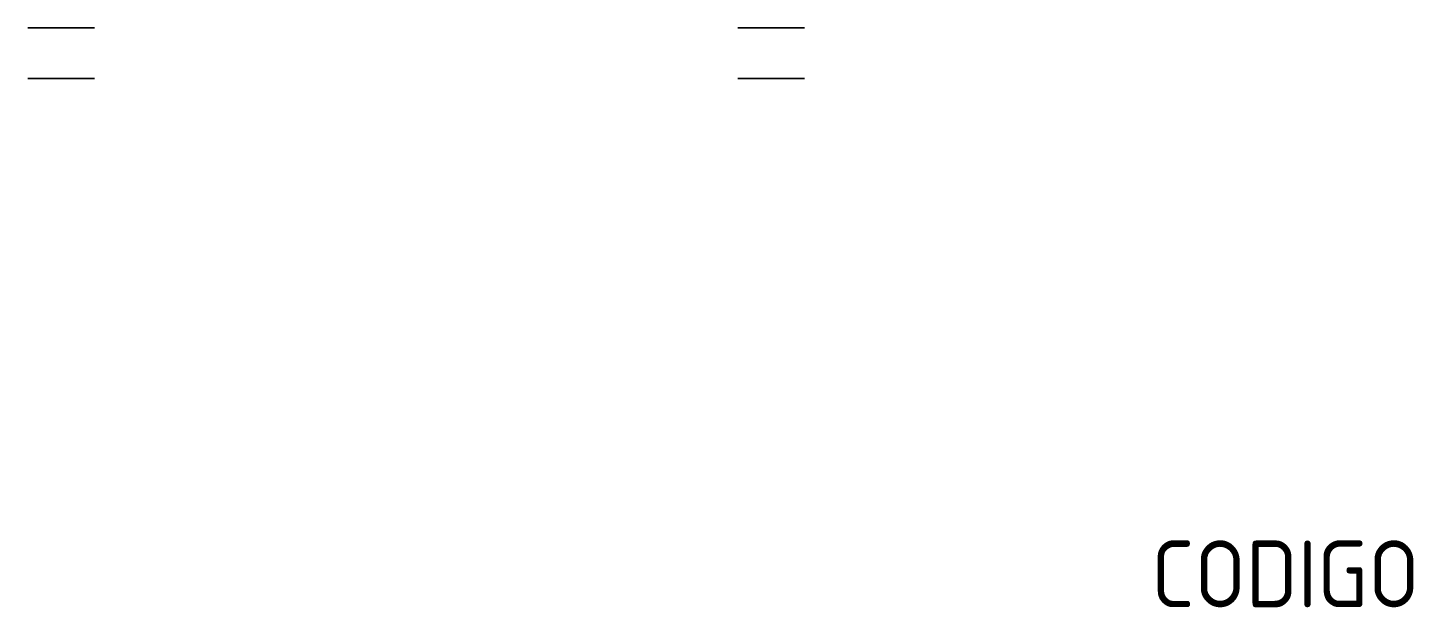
# Model space of a CAD drawing. Header units: millimetres. Extents: x 0.034 to 0.449, y -0.174 to 0.
import ezdxf

# ---------------------------------------------------------------- set-up
doc = ezdxf.new("R2010")
doc.units = ezdxf.units.MM
doc.layers.add('ATK-60', color=40, linetype='Continuous')
doc.styles.get("Standard").update_dxf_attribs({"font": 'ISOCP.SHX', "bigfont": 'bigfont.shx'})

msp = doc.modelspace()

# ---------------------------------------------------------------- linework, layer by layer
at = {"layer": 'ATK-60', "extrusion": (-1.87509e-46, -1, 5.5567e-15)}
for centre in [(0.04371, 0.55, -0.00001), (0.04371, 0.55, 0.01523)]:
    msp.add_circle(centre, 0.01, dxfattribs=at)
at = {"layer": 'ATK-60', "extrusion": (-1.87509e-46, -1, -6.44488e-15)}
for centre in [(0.04371, 0.65, -0.00001), (0.04371, 0.65, 0.01523)]:
    msp.add_circle(centre, 0.01, dxfattribs=at)
at = {"layer": 'ATK-60', "extrusion": (2.46767e-30, -1, 5.5567e-15)}
for centre in [(0.25629, 0.55, -0.00001), (0.25629, 0.55, 0.01523)]:
    msp.add_circle(centre, 0.01, dxfattribs=at)
at = {"layer": 'ATK-60', "extrusion": (2.46767e-30, -1, -6.44488e-15)}
for centre in [(0.25629, 0.65, -0.00001), (0.25629, 0.65, 0.01523)]:
    msp.add_circle(centre, 0.01, dxfattribs=at)

# ---------------------------------------------------------------- texts
at = {"layer": 'ATK-60', "flags": 3}
msp.add_attdef('CODIGO', (0.37009, -0.1735), '4211', height=0.02, dxfattribs=at)

doc.saveas('drawing.dxf')
